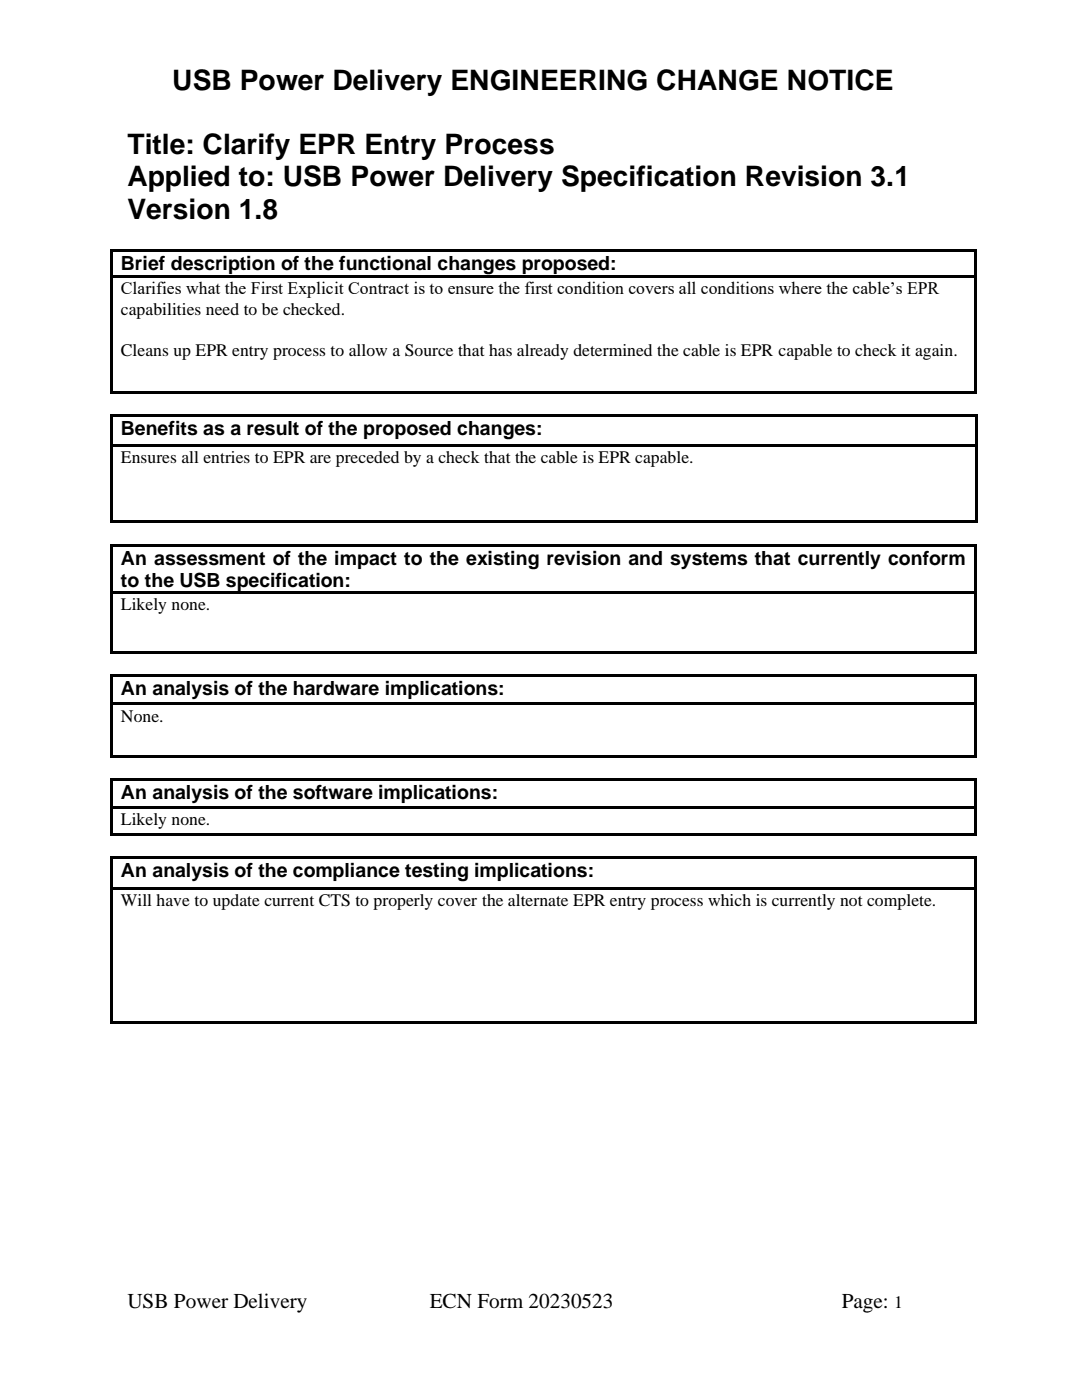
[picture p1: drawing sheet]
<svg xmlns="http://www.w3.org/2000/svg" width="216mm" height="279mm" viewBox="0 0 216 279" stroke-linecap="round" stroke-linejoin="round" font-family="sans-serif">
<defs><g id="words">
<g font-size="5.6">
<text x="34.4" y="18">USB Power Delivery ENGINEERING CHANGE NOTICE</text>
<text x="25.4" y="30.7">Title: Clarify EPR Entry Process</text>
<text x="25.4" y="37.2">Applied to: USB Power Delivery Specification Revision 3.1</text>
<text x="25.4" y="43.7">Version 1.8</text>
</g>
<g font-size="4.2">
<text x="25.4" y="260.9">USB Power Delivery</text>
<text x="85.7" y="260.9">ECN Form 20230523</text>
<text x="168" y="260.9">Page:</text>
</g>
<g font-size="3.9">
<text x="24.1" y="53.9">Brief description of the functional changes proposed:</text>
<text x="24.1" y="86.8">Benefits as a result of the proposed changes:</text>
<text x="24.1" y="112.7">An assessment of the impact to the existing revision and systems that currently conform</text>
<text x="24.1" y="117.2">to the USB specification:</text>
<text x="24.1" y="138.8">An analysis of the hardware implications:</text>
<text x="24.1" y="159.5">An analysis of the software implications:</text>
<text x="24.1" y="175">An analysis of the compliance testing implications:</text>
</g>
<g font-size="3.5">
<text x="24.1" y="58.8">Clarifies what the First Explicit Contract is to ensure the first condition covers all conditions where the cable’s EPR</text>
<text x="24.1" y="62.8">capabilities need to be checked.</text>
<text x="24.1" y="71">Cleans up EPR entry process to allow a Source that has already determined the cable is EPR capable to check it again.</text>
<text x="24.1" y="92.5">Ensures all entries to EPR are preceded by a check that the cable is EPR capable.</text>
<text x="24.1" y="121.8">Likely none.</text>
<text x="24.1" y="144">None.</text>
<text x="24.1" y="164.7">Likely none.</text>
<text x="24.1" y="180.8">Will have to update current CTS to properly cover the alternate EPR entry process which is currently not complete.</text>
<text x="178.4" y="260.9">1</text>
</g>
</g></defs>
<g fill="#000">
<path d="M22 49.7h.5v.6h-.5z" fill-rule="evenodd"/>
<path d="M22 49.7h.5v.6h-.5z" fill-rule="evenodd"/>
<path d="M22 50.3h.5v4.7h-.5z" fill-rule="evenodd"/>
<path d="M22 55h.5v.5h-.5z" fill-rule="evenodd"/>
<path d="M22.5 49.7h172v.6h-172z" fill-rule="evenodd"/>
<path d="M22.5 55h172v.5h-172z" fill-rule="evenodd"/>
<path d="M194.5 49.7h.5v.6h-.5z" fill-rule="evenodd"/>
<path d="M194.5 49.7h.5v.6h-.5z" fill-rule="evenodd"/>
<path d="M194.5 50.3h.5v4.7h-.5z" fill-rule="evenodd"/>
<path d="M194.5 55h.5v.5h-.5z" fill-rule="evenodd"/>
<path d="M22 55.5h.5v22.5h-.5z" fill-rule="evenodd"/>
<path d="M22 78h.5v.5h-.5z" fill-rule="evenodd"/>
<path d="M22 78h.5v.5h-.5z" fill-rule="evenodd"/>
<path d="M22.5 78h172v.5h-172z" fill-rule="evenodd"/>
<path d="M194.5 55.5h.5v22.5h-.5z" fill-rule="evenodd"/>
<path d="M194.5 78h.5v.5h-.5z" fill-rule="evenodd"/>
<path d="M194.5 78h.5v.5h-.5z" fill-rule="evenodd"/>
<path d="M22 82.6h.5v.6h-.5z" fill-rule="evenodd"/>
<path d="M22 82.6h.5v.5h-.5z" fill-rule="evenodd"/>
<path d="M22 83.2h.5v5.5h-.5z" fill-rule="evenodd"/>
<path d="M22 88.7h.5v.5h-.5z" fill-rule="evenodd"/>
<path d="M22.5 82.6h172.1v.5h-172.1z" fill-rule="evenodd"/>
<path d="M22.5 88.7h172.1v.5h-172.1z" fill-rule="evenodd"/>
<path d="M194.6 82.6h.5v.6h-.5z" fill-rule="evenodd"/>
<path d="M194.6 82.6h.5v.5h-.5z" fill-rule="evenodd"/>
<path d="M194.6 83.2h.5v5.5h-.5z" fill-rule="evenodd"/>
<path d="M194.6 88.7h.5v.5h-.5z" fill-rule="evenodd"/>
<path d="M22 89.2h.5v14.7h-.5z" fill-rule="evenodd"/>
<path d="M22 103.9h.5v.5h-.5z" fill-rule="evenodd"/>
<path d="M22 103.9h.5v.5h-.5z" fill-rule="evenodd"/>
<path d="M22 108.5h.5v.6h-.5z" fill-rule="evenodd"/>
<path d="M22 108.5h.5v.5h-.5z" fill-rule="evenodd"/>
<path d="M22 109.1h.5v8.9h-.5z" fill-rule="evenodd"/>
<path d="M22 118h.5v.5h-.5z" fill-rule="evenodd"/>
<path d="M22.5 103.9h172.1v.5h-172.1z" fill-rule="evenodd"/>
<path d="M22.5 108.5h172v.5h-172z" fill-rule="evenodd"/>
<path d="M22.5 118h172v.5h-172z" fill-rule="evenodd"/>
<path d="M194.5 108.5h.5v.6h-.5z" fill-rule="evenodd"/>
<path d="M194.5 108.5h.5v.5h-.5z" fill-rule="evenodd"/>
<path d="M194.5 109.1h.5v8.9h-.5z" fill-rule="evenodd"/>
<path d="M194.5 118h.5v.5h-.5z" fill-rule="evenodd"/>
<path d="M194.6 89.2h.5v14.7h-.5z" fill-rule="evenodd"/>
<path d="M194.6 103.9h.5v.5h-.5z" fill-rule="evenodd"/>
<path d="M194.6 103.9h.5v.5h-.5z" fill-rule="evenodd"/>
<path d="M22 118.5h.5v11.5h-.5z" fill-rule="evenodd"/>
<path d="M22 130h.5v.5h-.5z" fill-rule="evenodd"/>
<path d="M22 130h.5v.5h-.5z" fill-rule="evenodd"/>
<path d="M22 134.6h.5v.6h-.5z" fill-rule="evenodd"/>
<path d="M22 134.6h.5v.5h-.5z" fill-rule="evenodd"/>
<path d="M22.5 130h172v.5h-172z" fill-rule="evenodd"/>
<path d="M22.5 134.6h172v.5h-172z" fill-rule="evenodd"/>
<path d="M194.5 118.5h.5v11.5h-.5z" fill-rule="evenodd"/>
<path d="M194.5 130h.5v.5h-.5z" fill-rule="evenodd"/>
<path d="M194.5 130h.5v.5h-.5z" fill-rule="evenodd"/>
<path d="M194.5 134.6h.5v.6h-.5z" fill-rule="evenodd"/>
<path d="M194.5 134.6h.5v.5h-.5z" fill-rule="evenodd"/>
<path d="M22 135.2h.5v5h-.5z" fill-rule="evenodd"/>
<path d="M22 140.2h.5v.6h-.5z" fill-rule="evenodd"/>
<path d="M22 140.8h.5v10h-.5z" fill-rule="evenodd"/>
<path d="M22 150.8h.5v.5h-.5z" fill-rule="evenodd"/>
<path d="M22 150.8h.5v.5h-.5z" fill-rule="evenodd"/>
<path d="M22 155.3h.5v.6h-.5z" fill-rule="evenodd"/>
<path d="M22 155.3h.5v.6h-.5z" fill-rule="evenodd"/>
<path d="M22.5 140.2h172v.5h-172z" fill-rule="evenodd"/>
<path d="M22.5 150.8h172v.5h-172z" fill-rule="evenodd"/>
<path d="M22.5 155.3h172v.6h-172z" fill-rule="evenodd"/>
<path d="M194.5 135.2h.5v5h-.5z" fill-rule="evenodd"/>
<path d="M194.5 140.2h.5v.6h-.5z" fill-rule="evenodd"/>
<path d="M194.5 140.8h.5v10h-.5z" fill-rule="evenodd"/>
<path d="M194.5 150.8h.5v.5h-.5z" fill-rule="evenodd"/>
<path d="M194.5 150.8h.5v.5h-.5z" fill-rule="evenodd"/>
<path d="M194.5 155.3h.5v.6h-.5z" fill-rule="evenodd"/>
<path d="M194.5 155.3h.5v.6h-.5z" fill-rule="evenodd"/>
<path d="M22 155.9h.5v4.9h-.5z" fill-rule="evenodd"/>
<path d="M22 160.8h.5v.6h-.5z" fill-rule="evenodd"/>
<path d="M22 161.4h.5v4.8h-.5z" fill-rule="evenodd"/>
<path d="M22 166.2h.5v.5h-.5z" fill-rule="evenodd"/>
<path d="M22 166.2h.5v.5h-.5z" fill-rule="evenodd"/>
<path d="M22 170.8h.5v.6h-.5z" fill-rule="evenodd"/>
<path d="M22 170.8h.5v.5h-.5z" fill-rule="evenodd"/>
<path d="M22 171.4h.5v5.6h-.5z" fill-rule="evenodd"/>
<path d="M22 177h.5v.5h-.5z" fill-rule="evenodd"/>
<path d="M22.5 160.8h172v.5h-172z" fill-rule="evenodd"/>
<path d="M22.5 166.2h172v.5h-172z" fill-rule="evenodd"/>
<path d="M22.5 170.8h172v.5h-172z" fill-rule="evenodd"/>
<path d="M22.5 177h172v.5h-172z" fill-rule="evenodd"/>
<path d="M194.5 155.9h.5v4.9h-.5z" fill-rule="evenodd"/>
<path d="M194.5 160.8h.5v.6h-.5z" fill-rule="evenodd"/>
<path d="M194.5 161.4h.5v4.8h-.5z" fill-rule="evenodd"/>
<path d="M194.5 166.2h.5v.5h-.5z" fill-rule="evenodd"/>
<path d="M194.5 166.2h.5v.5h-.5z" fill-rule="evenodd"/>
<path d="M194.5 170.8h.5v.6h-.5z" fill-rule="evenodd"/>
<path d="M194.5 170.8h.5v.5h-.5z" fill-rule="evenodd"/>
<path d="M194.5 171.4h.5v5.6h-.5z" fill-rule="evenodd"/>
<path d="M194.5 177h.5v.5h-.5z" fill-rule="evenodd"/>
<path d="M22 177.5h.5v26.3h-.5z" fill-rule="evenodd"/>
<path d="M22 203.8h.5v.5h-.5z" fill-rule="evenodd"/>
<path d="M22 203.8h.5v.5h-.5z" fill-rule="evenodd"/>
<path d="M22.5 203.8h172v.5h-172z" fill-rule="evenodd"/>
<path d="M194.5 177.5h.5v26.3h-.5z" fill-rule="evenodd"/>
<path d="M194.5 203.8h.5v.5h-.5z" fill-rule="evenodd"/>
<path d="M194.5 203.8h.5v.5h-.5z" fill-rule="evenodd"/>
</g>
<use href="#words"/>
</svg>
